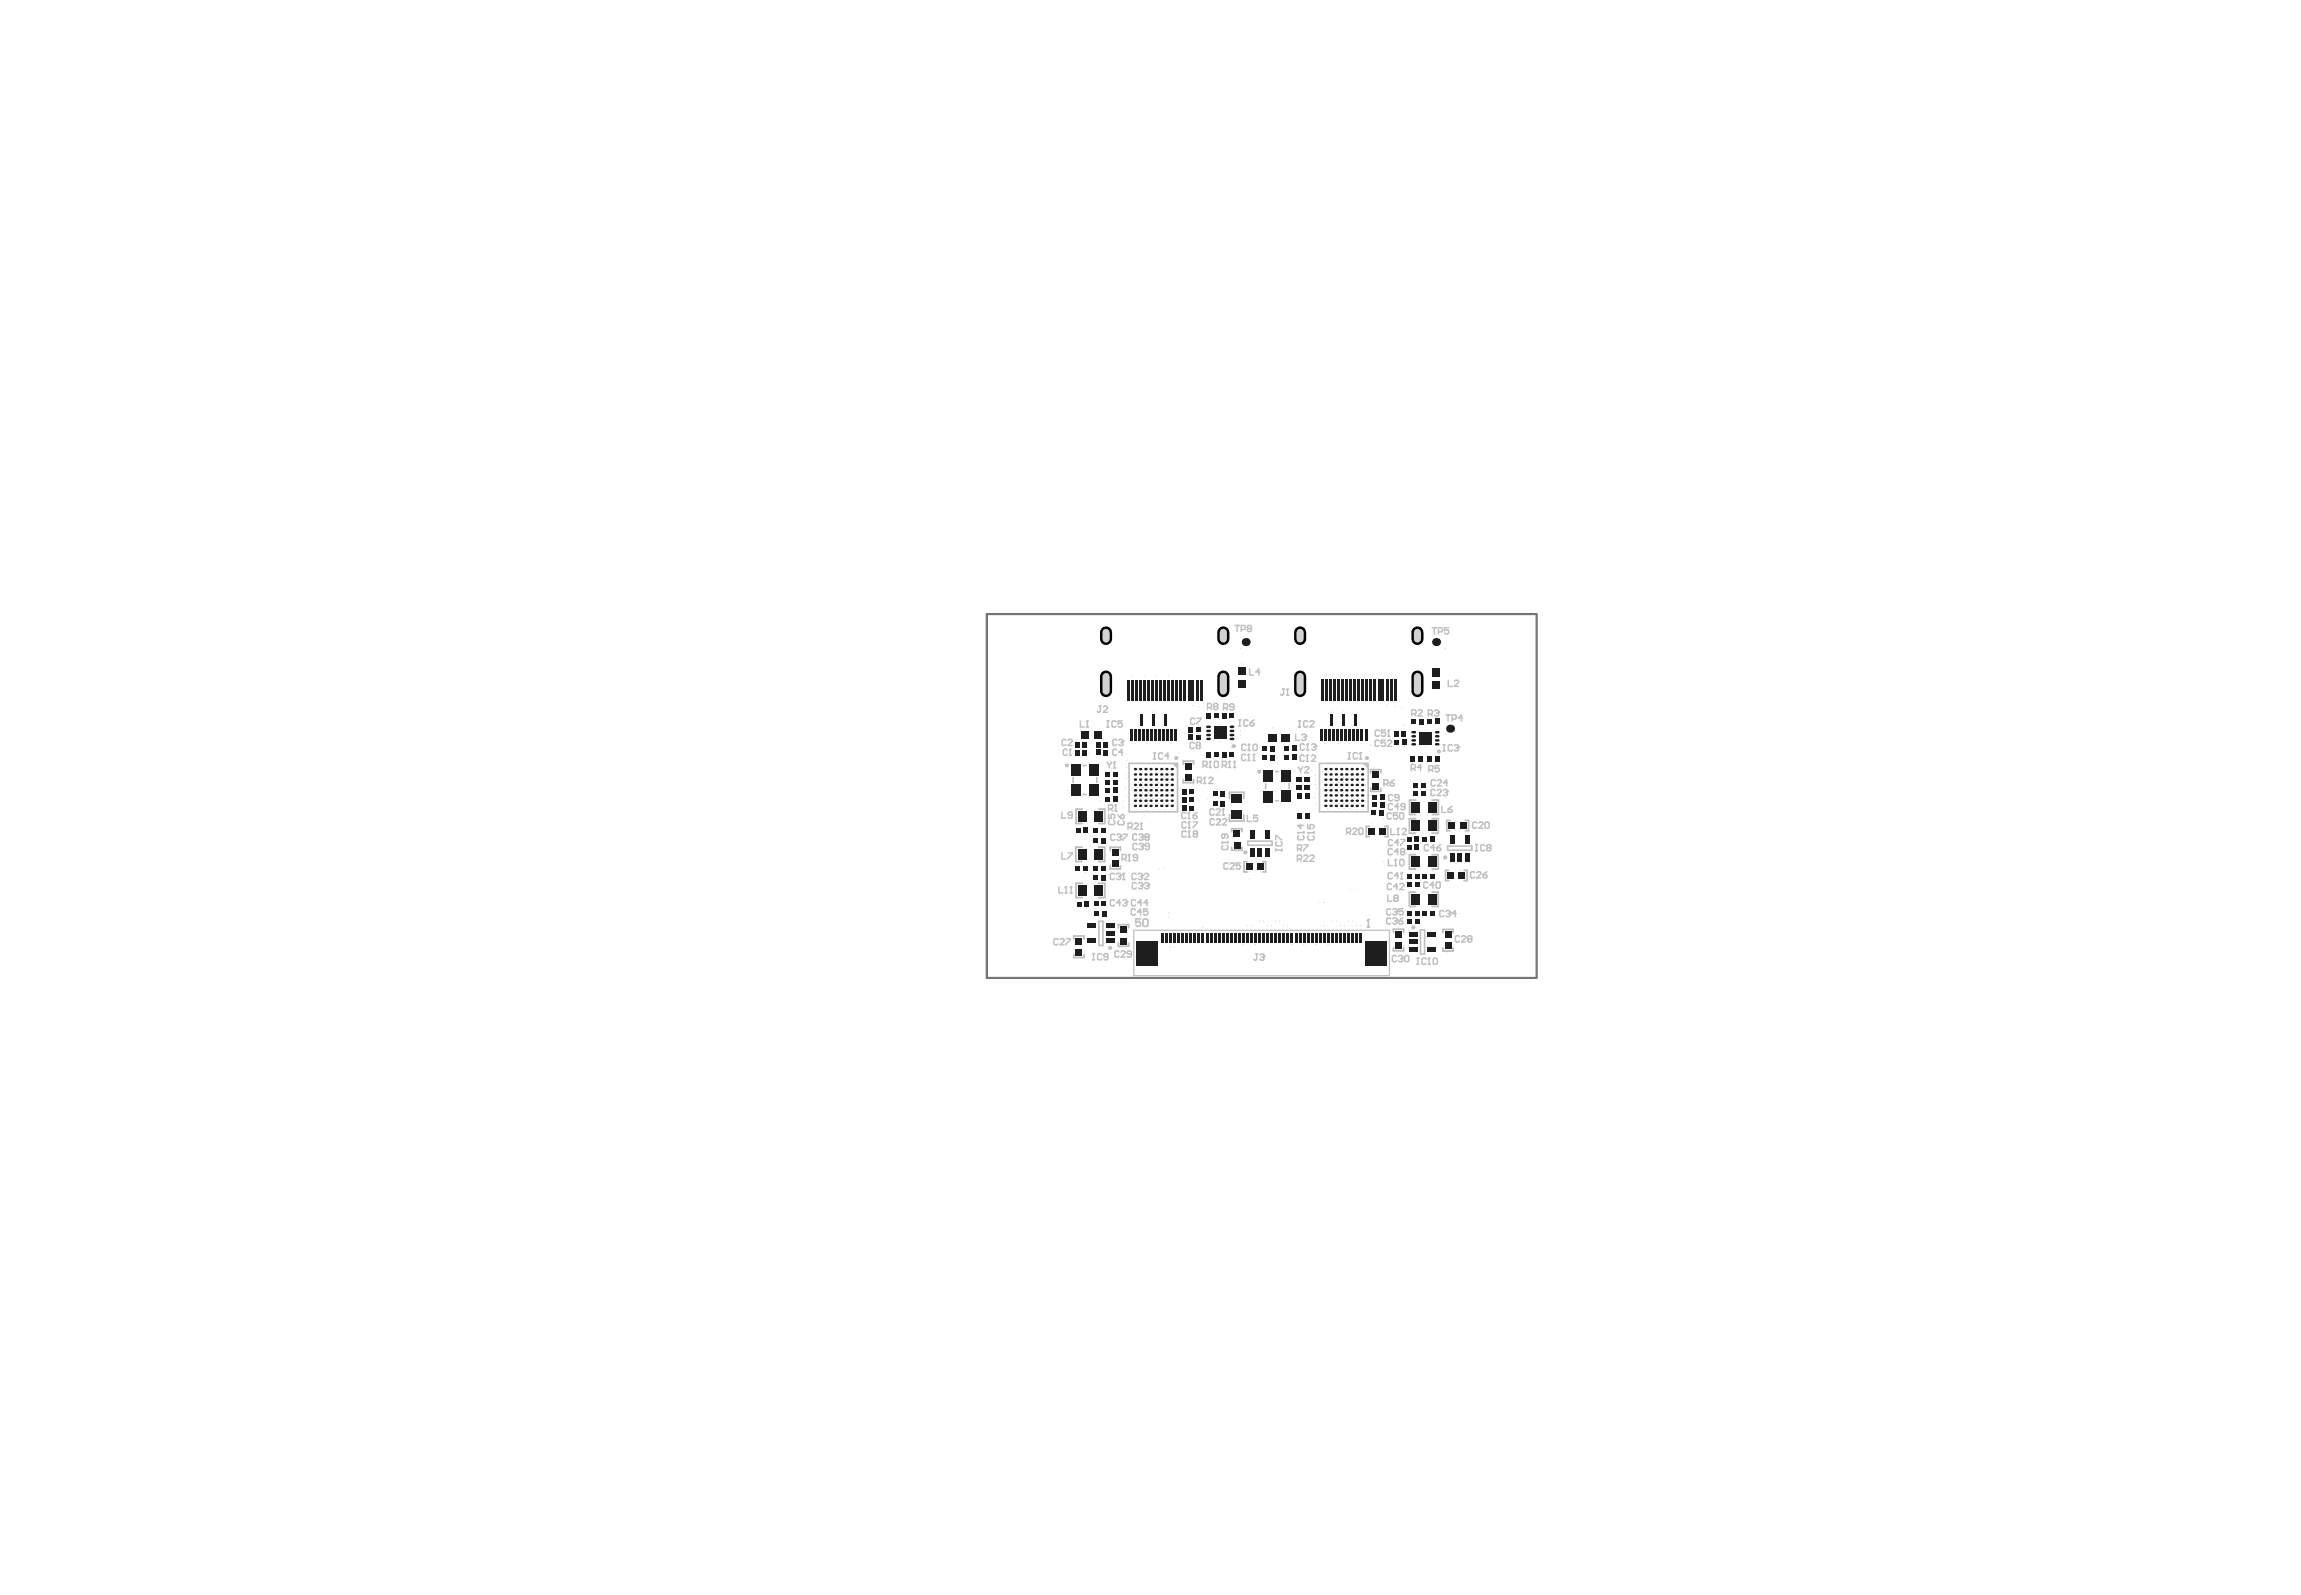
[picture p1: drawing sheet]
<svg xmlns="http://www.w3.org/2000/svg" width="284mm" height="197mm" viewBox="0 0 284 197" stroke-linecap="round" stroke-linejoin="round" font-family="sans-serif">
<path d="M121.8 75.8h67.8v44.9h-67.8z" fill="none" stroke="#000" stroke-width=".12"/>
<g fill="#c0c0c0">
<path d="M168.3 94.2h.6v.5z"/>
<path d="M144.8 94.2h.5v.5z"/>
</g>
<g fill="none" stroke="#c0c0c0" stroke-width=".23">
<path d="M133.6 99.9h-.8v1.7h.8M135.6 99.9h.8v1.7h-.8M146 94.3v-.4h1.3v.4M146 96.2v.4h1.3v-.4M151.7 98.5v-.7h1.8v.7M169.2 95.4v-.4h1.2v.4M169.2 97.3v.4h1.2v-.4M174.7 98.7h-.7v1.8h.7M176.8 98.7h.7v1.8h-.7M132.5 115.9v-.4h1.3v.4M132.5 117.8v.4h1.3v-.4M133.5 104.5h-.7v1.8h.7"/>
<path d="M133.6 109h-.8v1.8h.8M135.6 104.5h.7v1.8h-.7M135.6 109h.8v1.8h-.8M137 105v-.4h1.3v.4M137 106.9v.3h1.3v-.3M138 114.5v-.4h1.3v.4M138 116.4v.4h1.3v-.4M151.7 100.6v.7h1.8v-.7M152 102.6v-.3h1.3v.3M152 104.6v.3h1.3v-.3M153.5 106.3v1.3M153.6 106.3h.3"/>
<path d="M153.6 107.6h.3M155.8 106.3h.4v1.3h-.4M169 102h-.4v1.3h.4M170.9 102h.4v1.3h-.4M172 115.1v-.4h1.2v.4M172 117v.3h1.2v-.3M174.7 110.1h-.8v1.8h.8M174.7 105.5h-.8v1.8h.8M174.7 101.1h-.8v1.7h.8M176.7 110.1h.8v1.8h-.8M176.7 105.5h.8v1.8h-.8M176.7 101.1h.8v1.7h-.8"/>
<path d="M178.1 115.1v-.4h1.2v.4M178.1 117v.4h1.2v-.4M178.8 107.4h-.4v1.3h.4M179 101.3h-.4v1.2h.4M180.7 107.4h.4v1.3h-.4M180.8 101.3h.4v1.2h-.4"/>
</g>
<g fill="none" stroke="#c0c0c0" stroke-width=".2">
<path d="M132.5 96v.6M133.7 98.1h.3M133.7 94.5h.3M135.4 96v.6M139.3 94.2h6v6h-6zM144.8 94.2l.5 .5M156.2 96.7v.6M157.4 98.8h.4M157.4 95.2h.4M159.1 96.7v.6M162.8 94.2h6.1v6h-6.1zM168.3 94.2l.6 .5"/>
<path d="M135.6 113.7h.5v3h-.5zM140.8 113.4h-.6v.5l.3-.2h.1l.2 .2v.3l-.2 .1h-.3l-.1-.1M141.1 113.6l.1-.2h.3l.2 .2v.6l-.2 .1h-.3l-.1-.1zM154 103.8h3v.5h-3zM168.7 114.4h.3M168.9 113.5h.1M168.9 113.5v.9M168.9 113.5l-.2 .1M175.3 114.8h.5v2.9h-.5zM178.7 104.4h3v.5h-3z"/>
<circle cx="131.7" cy="94.5" r=".15"/>
<circle cx="155.4" cy="95.2" r=".15"/>
</g>
<path d="M139.9 114.8h31.6v5.6h-31.6z" fill="none" stroke="#c0c0c0" stroke-width=".15"/>
<g fill="none" stroke="#c0c0c0" stroke-width=".18">
<path d="M152.4 77.2h.5M152.7 77.2v.7M153.2 77.7h.4l.1-.1v-.3l-.1-.1h-.4v.7M154.1 77.6l-.2-.2 .2-.2h.2l.2 .1-.2 .3M154.1 77.6l-.2 .1 .2 .2h.2l.2-.1-.2-.2M154.1 77.6h.2M176.8 77.5h.5M177 77.5v.7M177.5 78h.4l.1-.2v-.2l-.1-.1h-.4v.7M178.8 77.5h-.5v.3l.2-.1 .3 .1v.3l-.1 .1h-.3l-.1-.1M131.6 91.4l-.2-.2h-.2l-.1 .2v.5l.1 .1h.2l.2-.1M131.7 92.6l-.1-.1h-.2l-.2 .1v.5l.2 .1h.2l.1-.1"/>
<path d="M131.8 91.4l.1-.2h.3l.1 .2v.1l-.5 .5h.5M132 93.2h.2M132.1 92.5h.1M132.1 92.5v.7M132.1 92.5l-.1 .1M133.3 89v.7h.5M134.1 89.7h.2M134.2 89h.1M134.2 89v.7M134.2 89l-.1 .1M135.7 87.1h.2M135.8 87.1v.7l-.1 .1-.3-.1"/>
<path d="M136.2 87.3l.1-.2h.3l.1 .2v.1l-.5 .5h.5M136.6 89.7h.3M136.6 89h.3M136.7 94v.2l.2 .2M136.7 89v.7M136.8 99.8h.4l.1-.1v-.2l-.1-.2h-.4v.8M136.9 94.4v.4M137.1 99.8l.2 .3M137.2 94v.2l-.3 .2M137.4 94.8h.3M137.5 94h.1M137.5 94v.8"/>
<path d="M137.5 94l-.1 .2M137.7 99.3h.1M137.7 99.3l-.1 .2M137.7 99.3v.8M137.7 89.1l-.1-.1h-.2l-.2 .1v.5l.2 .1h.2l.1-.1M137.8 92.6l-.1-.1h-.2l-.2 .1v.5l.2 .1h.2l.1-.1M137.8 91.4l-.1-.2h-.2l-.2 .2v.5l.2 .1h.2l.1-.1M138.1 91.4l.1-.2h.3l.1 .3M138.3 91.6h.2M138.5 91.6l.1 .2-.1 .2h-.3l-.1-.1M138.5 89h-.5v.3l.4-.1 .1 .1v.3l-.1 .1h-.3l-.1-.1M138.6 91.5h.1"/>
<path d="M138.6 92.8h-.5l.4-.3v.7M138.6 91.5l-.1 .1M142.4 92.9h.2M142.4 93.7h.2M142.5 92.9v.8M143.5 93l-.1-.1h-.3l-.1 .1v.6l.1 .1h.3l.1-.1M144.3 93.3h-.5l.3-.4v.8M147.4 91.8l-.1-.2h-.3l-.1 .2v.5l.1 .1h.3l.1-.1M147.5 88.8l-.2-.2h-.2l-.1 .2v.5l.1 .1h.2l.2-.1M147.7 88.6h.5v.2l-.5 .5v.1M147.8 92l-.2-.1 .2-.3h.2l.1 .2-.1 .2M147.8 92h.2"/>
<path d="M147.8 92l-.2 .1 .2 .3h.2l.1-.1-.1-.3M147.8 96.4h.4l.1-.1v-.2l-.1-.2h-.4v.8M148 96.4l.3 .3M148.5 94.5h.4l.1-.2v-.2l-.1-.1h-.4v.7M148.5 96.7h.3M148.7 95.9h.1M148.7 95.9l-.2 .2M148.7 95.9v.8M148.7 94.5l.3 .2M149 87.3h.4l.1-.1v-.3l-.1-.1h-.4v.8M149.2 96.1l.1-.2h.3l.1 .2v.1l-.5 .5h.5M149.2 94.7h.3"/>
<path d="M149.3 87.3l.2 .3M149.4 94h.1M149.4 94v.7M149.4 94l-.2 .1M149.8 100l-.1-.2h-.2l-.2 .2v.5l.2 .1h.2l.1-.1M149.9 94.1l.1-.1h.2l.2 .1v.5l-.2 .1h-.2l-.1-.1zM149.9 87.2l-.1-.1 .1-.3h.3l.1 .1-.1 .3M149.9 87.2l-.1 .1 .1 .3h.3l.1-.2-.1-.2M149.9 87.2h.3M150.1 100l.1-.2h.3l.1 .2v.1l-.5 .5h.5M150.9 94.5h.3l.2-.2v-.2l-.2-.1h-.3v.7M151 99.8h.1"/>
<path d="M151 99.8v.8M151 99.8l-.1 .2M151 87.4h.4l.1-.2v-.2l-.1-.1h-.4v.7M151.1 94.5l.3 .2M151.3 87.4l.2 .2M151.6 94.7h.3M151.7 94h.1M151.7 94l-.1 .1M151.7 94v.7M152.2 94.7h.3M152.3 87.2h-.4l-.1-.1 .1-.2h.2l.2 .1v.5l-.2 .1h-.2l-.1-.1M152.4 94h.1"/>
<path d="M152.4 94l-.2 .1M152.4 94v.7M152.9 88.8h.2M152.9 89.6h.2M153 88.8v.8M153.7 93.2l-.1-.1h-.2l-.2 .1v.5l.2 .2h.2l.1-.2M153.8 92l-.2-.1h-.2l-.1 .1v.5l.1 .1h.2l.2-.1M154 93.9h.3M154 89l-.1-.2h-.3l-.1 .2v.5l.1 .1h.3l.1-.1M154 92.6h.3M154.1 93.1h.1M154.1 93.1v.8"/>
<path d="M154.1 93.1l-.1 .1M154.1 91.9h.1M154.1 91.9v.7M154.1 91.9l-.1 .1M154.2 82.6v.7h.5M154.3 89.2h.4l.1 .3-.1 .1h-.3l-.1-.1zM154.6 93.9h.3M154.7 92l.1-.1h.2l.2 .1v.5l-.2 .1h-.2l-.1-.1zM154.8 93.1h.1M154.8 93.1v.8M154.8 93.1l-.2 .1M154.8 88.8l-.5 .4"/>
<path d="M155.5 82.9h-.5l.4-.3v.7M158.3 85h.2M158.4 85v.7l-.1 .1-.3-.1M158.8 85.8h.2M158.9 85h.1M158.9 85v.8M158.9 85l-.1 .2M159.9 90.6v.8h.5M160.3 89.7h.2M160.3 94.6v.1l.2 .3M160.3 89h.2M160.4 89v.7"/>
<path d="M160.5 95v.4M160.7 90.7l.1-.1h.2l.2 .3M160.8 94.6v.1l-.3 .3M160.9 91h.1M161 93.3l-.2-.1h-.2l-.1 .1v.5l.1 .2h.2l.2-.2M161 91.9l-.1-.1h-.3l-.1 .1v.5l.1 .2h.3l.1-.2M161 94.7l.1-.1h.3l.1 .1v.2l-.5 .5h.5M161 91l.2 .1-.2 .3h-.2l-.1-.2M161.2 90.9h.1M161.2 90.9l-.2 .1M161.2 94h.3M161.2 92.6h.3"/>
<path d="M161.3 93.2h.1M161.3 93.2v.8M161.3 93.2l-.1 .1M161.4 91.8h.1M161.4 91.8v.8M161.4 91.8l-.2 .1M161.4 89.1l-.1-.1h-.3l-.1 .1v.5l.1 .1h.3l.1-.1M161.7 89.1l.1-.1h.2l.2 .1v.1l-.5 .5h.5M161.9 93.3l.1-.1h.2l.2 .1v.2l-.5 .5h.5M161.9 91.9l.1-.1h.3l.1 .3M162.1 92.2h.2M162.3 92.2l.1 .1-.1 .3h-.3l-.1-.2"/>
<path d="M162.4 92.1h.1M162.4 92.1l-.1 .1M166.4 92.9h.2M166.4 93.7h.2M166.5 92.9v.8M167.5 93l-.1-.1h-.2l-.2 .1v.5l.2 .2h.2l.1-.2M167.8 93.7h.2M167.9 92.9h.1M167.9 92.9v.8M167.9 92.9l-.1 .1M170.2 91.5l-.1-.1h-.3l-.1 .1v.5l.1 .1h.3l.1-.1M170.2 90.2l-.1-.1h-.2l-.2 .1v.5l.2 .2h.2l.1-.2"/>
<path d="M170.8 96.7h.4l.1-.1v-.2l-.1-.2h-.4v.8M171 91.4h-.5v.3l.2-.1 .3 .1v.3l-.1 .1h-.3l-.1-.1M171 90.1h-.5v.4l.3-.1 .2 .1v.2l-.1 .2h-.3l-.1-.2M171.1 96.7l.2 .3M171.2 91.5l.2-.1h.2l.1 .1v.1l-.5 .5h.5M171.3 90.9h.2M171.4 90.1h.1M171.4 90.1v.8M171.4 90.1l-.1 .1M171.6 96.6h.3l.2 .3-.2 .1h-.2l-.1-.1zM171.9 99.3l-.2-.1h-.2l-.1 .1v.5l.1 .1h.2l.2-.1M171.9 98.2l-.1-.1h-.3l-.1 .1v.5l.1 .1h.3l.1-.1"/>
<path d="M172.1 96.2l-.5 .4M172.6 99.6h-.5l.4-.4v.7M172.7 98.4h-.4l-.2-.1 .2-.2h.2l.2 .1v.5l-.2 .1h-.2l-.2-.1M173.4 99.6h-.4l-.1-.2 .1-.2h.3l.1 .1v.5l-.1 .1h-.3l-.1-.1M174.2 94.8h.4l.1-.1v-.2l-.1-.2h-.4v.8M174.3 88.1h.3l.2-.1v-.3l-.2-.1h-.3v.8M174.4 94.8l.3 .3M174.5 88.1l.3 .3M175 87.7l.1-.1h.3l.1 .1v.2l-.5 .5h.5M175.4 94.7h-.5l.4-.4v.8M176.3 88.1h.4l.1-.1v-.2l-.1-.2h-.4v.8M176.4 95h.3l.2-.1v-.3l-.2-.1h-.3v.8"/>
<path d="M176.5 88.1l.3 .3M176.6 95l.3 .3M177 87.8l.2-.2h.2l.1 .3M177.1 97.6l-.1-.2h-.3l-.1 .2v.5l.1 .1h.3l.1-.1M177.1 96.4l-.1-.2h-.2l-.2 .2v.5l.2 .1h.2l.1-.1M177.3 88h.1M177.4 97.6l.1-.2h.3l.1 .2v.1l-.5 .5h.5M177.4 96.4l.1-.2h.3l.1 .2v.1l-.5 .5h.5M177.4 88l.1 .1-.1 .3h-.2l-.2-.1M177.5 87.9h.1M177.5 87.9l-.1 .1M177.6 94.5h-.5v.4l.3-.2 .2 .2v.2l-.1 .2h-.3l-.1-.2"/>
<path d="M178 99.5v.8h.5M178.1 91.9h.3M178.1 92.7h.3M178.1 97.6l.2-.2h.2l.1 .3M178.2 91.9v.8M178.4 97.8h.1M178.5 88.2h.5M178.5 97.8l.1 .1-.1 .3h-.2l-.2-.1M178.6 97.7h.1M178.6 97.7l-.1 .1M178.7 96.6h-.5l.3-.4v.8M178.7 99.9h.4l.1 .2-.1 .2h-.3l-.1-.2z"/>
<path d="M178.7 88.2v.8M178.7 84v.7h.5M179.2 99.5l-.5 .4M179.2 88.7h.4l.1-.1v-.2l-.1-.2h-.4v.8M179.2 92l-.1-.1h-.2l-.2 .1v.5l.2 .2h.2l.1-.2M179.5 84.1l.1-.1h.3l.1 .1v.1l-.5 .5h.5M179.5 92l.1-.1h.3l.1 .3M179.8 92.3h.1M179.9 92.3l.1 .1-.1 .3h-.3l-.1-.2M180 92.2h.1M180 92.2l-.1 .1M180.5 88.6h-.5l.4-.4v.8"/>
<path d="M130.6 116l-.2-.2h-.2l-.1 .2v.5l.1 .1h.2l.2-.1M130.7 109.4v.8h.5M130.8 116l.2-.2h.2l.1 .2v.1l-.5 .5h.5M131.1 100.2v.8h.5M131.1 105.3v.7h.5M131.4 110.2h.3M131.6 109.4h.1M131.6 109.4v.8M131.6 109.4l-.2 .2M131.6 115.8h.5v.2l-.5 .5v.1M131.8 105.3h.5v.1l-.5 .5v.1M132.1 110.2h.2"/>
<path d="M132.2 109.4h.1M132.2 109.4v.8M132.2 109.4l-.1 .2M132.3 100.6h-.4l-.1-.1 .1-.3h.3l.1 .1v.6l-.1 .1h-.3l-.1-.1M134.8 117.7h.3M134.8 118.5h.3M135 117.7v.8M136 117.8l-.2-.1h-.2l-.1 .1v.5l.1 .2h.2l.2-.2M136.7 118.1h-.3l-.2-.1 .2-.3h.2l.1 .1v.5l-.1 .2h-.2l-.2-.2M136.8 100.5v.5h.4l-.1-.3 .1-.2h.2l.2 .1v.3l-.2 .1M136.9 101.3l-.1 .1v.2l.1 .2h.5l.2-.2v-.2l-.2-.1M137.5 111.2l-.1-.2h-.2l-.2 .2v.5l.2 .1h.2l.1-.1"/>
<path d="M137.5 107.9l-.1-.1h-.2l-.2 .1v.5l.2 .2h.2l.1-.2M137.6 100.1h.2M137.6 103.1l-.1-.1h-.3l-.1 .1v.5l.1 .1h.3l.1-.1M137.8 107.9l.1-.1h.3l.1 .2M137.9 103.1l.1-.1h.2l.2 .2M138 100.5l.4 .5M138.1 108.2h.1M138.1 101.3l-.1 .1v.3l.1 .1h.5l.1-.1v-.3l-.1-.1M138.1 103.3h.1M138.1 117.5l-.1-.1h-.3l-.1 .1v.5l.1 .1h.3l.1-.1M138.2 108.2l.1 .1-.1 .3h-.3l-.1-.2M138.2 103.3l.2 .2-.2 .2h-.2l-.1-.1"/>
<path d="M138.3 108h.1M138.3 111.4h-.5l.4-.4v.8M138.3 108l-.1 .2M138.4 103.2h.1M138.4 100.6l.2-.1 .1 .1v.3l-.1 .1h-.2zM138.4 103.2l-.2 .1M138.4 117.5l.1-.1h.2l.2 .1v.1l-.5 .5h.5M138.5 106h.4l.1-.2v-.2l-.1-.1h-.4v.7M138.6 111.2l.1-.2h.2l.2 .3M138.6 108.6h.2M138.6 103h.5v.1l-.5 .5v.1M138.7 107.8h.1"/>
<path d="M138.7 107.8v.8M138.7 107.8l-.1 .1M138.7 106l.3 .2M138.8 111.4h.1M138.9 111.4l.2 .1-.2 .3h-.2l-.1-.1M139.1 111.3h.1M139.1 111.3l-.2 .1M139.2 102.1h.4l.1-.1v-.3l-.1-.1h-.4v.7M139.2 106.2h.3M139.4 105.5h.1M139.4 105.5l-.2 .1M139.4 105.5v.7"/>
<path d="M139.5 102.1l.2 .2M139.6 117.7h-.4l-.1-.1 .1-.2h.3l.1 .1v.5l-.1 .1h-.3l-.1-.1M140 101.7l.1-.1h.3l.1 .1v.1l-.5 .5h.5M140.1 112.3l-.1-.1h-.2l-.2 .1v.5l.2 .1h.2l.1-.1M140.2 111.2l-.2-.2h-.2l-.1 .2v.5l.1 .1h.2l.2-.1M140.2 107.9l-.1-.1h-.2l-.2 .1v.5l.2 .2h.2l.1-.2M140.3 109.1l-.2-.2h-.2l-.1 .2v.5l.1 .1h.2l.2-.1M140.3 103.1l-.1-.2h-.3l-.1 .2v.5l.1 .1h.3l.1-.1M140.3 104.2l-.1-.1h-.2l-.2 .1v.5l.2 .2h.2l.1-.2M140.4 105.8h-.4l-.1-.1 .1-.2h.3l.1 .1v.5l-.1 .1h-.3l-.1-.1M140.5 107.9l.1-.1h.3l.1 .2M140.5 109.1l.1-.2h.3l.1 .3"/>
<path d="M140.6 103.1l.1-.2h.2l.2 .3M140.6 104.2l.1-.1h.3l.1 .2M140.7 108.2h.2M140.7 102.3h.3M140.8 109.3h.1M140.8 103.3h.1M140.8 104.5h.2M140.9 101.6h.1M140.9 101.6l-.2 .1M140.9 108.2l.1 .1-.1 .3h-.3l-.1-.2M140.9 101.6v.7M140.9 109.3l.1 .1-.1 .3h-.3l-.1-.1"/>
<path d="M140.9 112.6h-.5l.4-.4v.7M140.9 111.4h-.5l.4-.4v.8M140.9 103.3l.2 .1-.2 .3h-.2l-.1-.1M141 104.5l.1 .1-.1 .3h-.3l-.1-.2M141 108h.1M141 108l-.1 .2M141 109.2h.1M141 109.2l-.1 .1M141.1 103.2h.1M141.1 103.2l-.2 .1M141.1 104.3h.1M141.1 104.3l-.1 .2"/>
<path d="M141.2 107.9l.2-.1h.2l.2 .1v.1l-.6 .6h.6M141.3 109.1l.1-.2h.3l.1 .3M141.4 103.3l-.1 .1 .1 .3h.3l.1-.1-.1-.3M141.4 103.3h.3M141.4 103.3l-.1-.1 .1-.3h.3l.1 .2-.1 .2M141.5 109.3h.2M141.7 112.2h-.6v.4l.3-.2 .3 .2v.2l-.2 .1h-.2l-.2-.1M141.7 109.3l.1 .1-.1 .3h-.3l-.1-.1M141.7 111.4h-.5l.4-.4v.8M141.8 109.2h.1M141.8 109.2l-.1 .1M141.9 104.5h-.4l-.2-.2 .2-.2h.2l.2 .1v.5l-.2 .2h-.2l-.2-.2"/>
<path d="M146.4 100.4l-.2-.1h-.2l-.1 .1v.5l.1 .1h.2l.2-.1M146.4 102.7l-.1-.2h-.3l-.1 .2v.5l.1 .1h.3l.1-.1M146.4 101.6l-.1-.2h-.3l-.1 .2v.5l.1 .1h.3l.1-.1M146.6 101h.3M146.6 103.3h.3M146.6 102.2h.3M146.7 100.3h.1M146.7 100.3v.7M146.7 100.3l-.1 .1M146.8 102.5h.1M146.8 101.4h.1M146.8 101.4l-.2 .2"/>
<path d="M146.8 101.4v.8M146.8 102.5v.8M146.8 102.5l-.2 .2M147.3 100.6h.3l.2 .3-.2 .1h-.2l-.1-.1zM147.3 101.4h.5v.2l-.5 .5v.1M147.4 102.9l-.1-.1 .1-.3h.3l.1 .2-.1 .2M147.4 102.9l-.1 .2 .1 .2h.3l.1-.1-.1-.3M147.4 102.9h.3M147.8 100.3l-.5 .3M149.9 101.2l-.2-.1h-.2l-.1 .1v.5l.1 .1h.2l.2-.1M150.1 101.2l.1-.1h.3l.1 .1v.1l-.5 .5h.5M150.8 104h.1"/>
<path d="M150.8 104h.7M150.8 104l.1 .1M150.9 100.6h.2M150.9 101.2l.1-.1h.3l.1 .1v.1l-.5 .5h.5M150.9 104.3l-.1 .2v.2l.1 .2h.5l.1-.2v-.2l-.1-.2M151.2 103v.3l-.2 .2-.2-.2v-.2l.1-.1h.5l.1 .1v.2l-.1 .2M151.5 103.8v.3M151.6 106.6l-.2-.1h-.2l-.1 .1v.5l.1 .2h.2l.2-.2M151.8 106.6l.1-.1h.3l.1 .1v.2l-.5 .5h.5M153.1 106.5h-.5v.4l.2-.1 .3 .1v.2l-.1 .2h-.3l-.1-.2M153.9 100.6v.8h.6M155 117.7h.2"/>
<path d="M155.1 117.7v.7l-.1 .1-.3-.1M155.2 100.6h-.5v.4l.3-.1 .2 .1v.3l-.1 .1h-.3l-.1-.1M155.5 117.9l.1-.2h.3l.1 .3M155.7 118.1h.2M155.9 118.1l.1 .2-.1 .2h-.3l-.1-.1M156 118h.1M156 118l-.1 .1M157.4 103.6v-.5h.2l.5 .5h.1M157.4 104.8v.2M157.4 104.9h.8M157.6 103.9l-.2 .1v.3l.2 .1h.5l.1-.1v-.3l-.1-.1M158.2 104.8v.2"/>
<path d="M160.1 104.8h.4l.1-.1v-.3l-.1-.1h-.4v.7M160.1 106h.4l.1-.1v-.2l-.1-.2h-.4v.8M160.2 102.8h.1M160.2 102.8h.7M160.2 102.8l.1 .1M160.3 103.1l-.1 .2v.2l.1 .1h.5l.1-.1v-.2l-.1-.2M160.4 104.8l.2 .2M160.4 106l.2 .3M160.5 101.7v.5l-.3-.3h.7M160.9 104.3h.5v.1l-.5 .5v.1M160.9 105.7l.1-.2h.3l.1 .2v.1l-.5 .5h.5M160.9 102.6v.3"/>
<path d="M161.4 102.8h.1M161.4 101.8v.5h.4l-.1-.3 .1-.2h.2l.2 .1v.2l-.2 .2M161.4 102.8h.8M161.4 102.8l.1 .1M161.5 103.2l-.1 .1v.2l.1 .2h.5l.2-.2v-.2l-.2-.1M161.7 105.7l.1-.2h.2l.2 .2v.1l-.5 .5h.5M162.2 102.6v.3M166.2 102.7h.4l.1-.1v-.3l-.1-.1h-.4v.8M166.4 102.7l.3 .3M167 102.3l.1-.1h.2l.2 .1v.2l-.5 .5h.5M167.7 102.3l.1-.1h.3l.1 .1v.6l-.1 .1h-.3l-.1-.1zM171.3 110.5v.7h.5"/>
<path d="M171.4 106.1v.7h.5M171.6 112.3l-.1-.2h-.2l-.2 .2v.5l.2 .1h.2l.1-.1M171.6 113.4l-.1-.1h-.2l-.2 .1v.5l.2 .1h.2l.1-.1M171.7 102.2v.8h.5M171.7 100.4l-.1-.1h-.3l-.1 .1v.6l.1 .1h.3l.1-.1M171.7 109.2l-.1-.2h-.2l-.2 .2v.5l.2 .1h.2l.1-.1M171.8 107.8l-.1-.1h-.2l-.2 .1v.5l.2 .2h.2l.1-.2M171.8 104.9l-.1-.2h-.2l-.2 .2v.5l.2 .1h.2l.1-.1M171.9 103.7l-.2-.1h-.2l-.1 .1v.5l.1 .2h.2l.2-.2M171.9 113.4l.1-.1h.3l.1 .2M171.9 112.3l.1-.2h.3l.1 .3M172.1 106.8h.3"/>
<path d="M172.1 113.7h.2M172.1 112.5h.2M172.2 110.9l-.2 .1 .2 .2h.2l.2-.1-.2-.2M172.2 110.9l-.2-.2 .2-.2h.2l.2 .1-.2 .3M172.2 110.9h.2M172.2 106.1h.1M172.2 106.1l-.1 .1M172.2 106.1v.7M172.3 113.7l.1 .1-.1 .2h-.3l-.1-.1M172.3 112.5l.1 .2-.1 .2h-.3l-.1-.1M172.4 118.1l-.2-.2h-.2l-.2 .2v.5l.2 .1h.2l.2-.1M172.4 113.5h.1"/>
<path d="M172.4 112.4h.1M172.4 113.5l-.1 .2M172.4 112.4l-.1 .1M172.4 103h.3M172.5 100.3h-.5v.4l.2-.1 .3 .1v.3l-.1 .1h-.3l-.1-.1M172.5 109.4h-.5l.4-.4v.8M172.6 102.2h.1M172.6 102.2l-.2 .2M172.6 102.2v.8M172.6 108.1h-.5l.4-.4v.8M172.6 105.1h-.5l.4-.4v.8M172.6 118.1l.1-.2h.3l.1 .3"/>
<path d="M172.6 104h-.5l.4-.4v.8M172.7 113.7h.3l.2 .2-.2 .1h-.2l-.1-.1zM172.7 100.4l.2-.1h.2l.1 .1v.6l-.1 .1h-.2l-.2-.1zM172.8 109.2l.1-.2h.2l.2 .2v.1l-.5 .5h.5M172.8 106.2l.1-.1h.2l.2 .1v.5l-.2 .1h-.2l-.1-.1zM172.9 118.3h.1M172.9 108.5h.2M172.9 103.6h.5v.1l-.5 .5v.2M173 107.7h.1M173 105.1l-.1-.1 .1-.3h.2l.2 .2-.2 .2M173 105.1l-.1 .1 .1 .3h.2l.2-.1-.2-.3M173 105.1h.2"/>
<path d="M173 118.3l.1 .1-.1 .3h-.3l-.1-.1M173 107.7v.8M173 107.7l-.1 .1M173.1 102.4l.1-.2h.2l.2 .2v.1l-.5 .5h.5M173.1 118.2h.1M173.1 118.2l-.1 .1M173.2 112.1h-.5v.4l.2-.1 .3 .1v.3l-.2 .1h-.2l-.1-.1M173.2 113.3l-.5 .4M173.4 118.1l.1-.2h.2l.2 .2v.5l-.2 .1h-.2l-.1-.1zM174.9 118.3h.2M174.9 119h.2M175 118.3v.7"/>
<path d="M176 118.4l-.1-.1h-.3l-.1 .1v.5l.1 .1h.3l.1-.1M176.2 109l-.1-.1h-.3l-.1 .1v.5l.1 .1h.3l.1-.1M176.3 119h.2M176.3 104.4l-.1-.2h-.3l-.1 .2v.5l.1 .1h.3l.1-.1M176.4 118.3h.1M176.4 118.3v.7M176.4 118.3l-.1 .1M176.9 118.4l.1-.1h.3l.1 .1v.5l-.1 .1h-.3l-.1-.1zM177 109.2h-.5l.4-.3v.7M177.1 104.6h-.5l.3-.4v.8M177.2 109l.2-.1h.2l.2 .1v.5l-.2 .1h-.2l-.2-.1zM177.3 104.6h.4l.1 .3-.1 .1h-.3l-.1-.1z"/>
<path d="M177.8 104.2l-.5 .4M178.2 112.5l-.1-.1h-.3l-.1 .1v.5l.1 .1h.3l.1-.1M178.5 112.5l.1-.1h.2l.2 .2M178.7 112.8h.1M178.8 112.8l.2 .1-.2 .2h-.2l-.1-.1M179 112.6h.1M179 112.6l-.2 .2M179.7 112.8h-.5l.4-.4v.7M180.1 115.6l-.1-.1h-.2l-.2 .1v.5l.2 .2h.2l.1-.2M180.4 115.6l.1-.1h.3l.1 .1v.1l-.5 .6h.5M181.3 115.9h.2M181.3 115.9l-.2-.2 .2-.2h.2l.2 .1-.2 .3"/>
<path d="M181.3 115.9l-.2 .1 .2 .3h.2l.2-.2-.2-.2M182 107.7l-.1-.1h-.3l-.1 .1v.5l.1 .1h.3l.1-.1M182.1 104.2h.3M182.1 105h.3M182.2 104.2v.8M182.3 101.6l-.2-.1h-.2l-.1 .1v.5l.1 .1h.2l.2-.1M182.3 107.7l.1-.1h.2l.2 .1v.1l-.5 .5h.5M182.5 101.6l.1-.1h.3l.1 .1v.1l-.5 .5h.5M183 108h.4l.1 .2-.1 .1h-.3l-.1-.1zM183.3 104.4l-.2-.2h-.2l-.2 .2v.5l.2 .1h.2l.2-.1M183.3 101.6l.1-.1h.3l.1 .1v.5l-.1 .1h-.3l-.1-.1zM183.5 107.6l-.5 .4"/>
<path d="M183.6 104.6l-.1-.1 .1-.3h.3l.1 .2-.1 .2M183.6 104.6l-.1 .2 .1 .2h.3l.1-.1-.1-.3M183.6 104.6h.3"/>
</g>
<g fill="none" stroke="#c0c0c0" stroke-width=".25">
<circle cx="145.2" cy="93.6" r=".13"/>
<circle cx="152.2" cy="92.1" r=".13"/>
<circle cx="168.7" cy="93.6" r=".13"/>
<circle cx="177.6" cy="92.7" r=".13"/>
<circle cx="137" cy="117" r=".13"/>
<circle cx="153.7" cy="105.2" r=".13"/>
<circle cx="174.4" cy="114.5" r=".13"/>
<circle cx="178.4" cy="105.8" r=".13"/>
</g>
<path d="M121.8 75.8h67.8v44.9h-67.8z" fill="none" stroke="#000" stroke-width=".12"/>
<path d="M121.8 75.8h67.8v44.9h-67.8z" fill="none" stroke="#787878" stroke-width=".25"/>
<g fill="#d2d2d2">
<path d="M143 107.2h.1v.1h-.1z"/>
<path d="M139 96.1h.1h-.1z"/>
<path d="M140.3 99.8h.1v.1h-.1z"/>
<path d="M139 94.7h.1v.1h-.1z"/>
<path d="M139 95.5h.1v.1h-.1z"/>
<path d="M139 93.8h.1v.1h-.1z"/>
<path d="M138.6 98.8h.1v.1h-.1z"/>
<path d="M138.9 98.2h.1h-.1z"/>
<path d="M172.1 87.1h.1v.1h-.1z"/>
<path d="M173 87.4h.1v.1h-.1z"/>
<path d="M171.1 87h.1v.1h-.1z"/>
<path d="M168.1 83.3h.1v.1h-.1z"/>
<path d="M165.1 83.3h.1v.1h-.1z"/>
<path d="M163.6 83.3h.1v.1h-.1z"/>
<path d="M166.6 83.3h.2v.1h-.2z"/>
<path d="M142.7 83.3h.1v.1h-.1z"/>
<path d="M139.7 83.3h.1v.1h-.1z"/>
<path d="M141.2 83.3h.1v.1h-.1z"/>
<path d="M144.2 83.3h.1v.1h-.1z"/>
<path d="M147.2 87h.1v.1h-.1z"/>
<path d="M175.2 113.1h.1v.1h-.1z"/>
<path d="M175.2 108.6h.1v.1h-.1z"/>
<path d="M180.1 107.4h.1h-.1z"/>
<path d="M175.3 104h.1v.1h-.1z"/>
<path d="M174.6 110h.1v.1h-.1z"/>
<path d="M181.4 101.9h.1v.1h-.1z"/>
<path d="M178.6 117.5h.1v.1h-.1z"/>
<path d="M176.4 97.4h.1v.1h-.1z"/>
<path d="M171.5 91h.1v.1h-.1z"/>
<path d="M146.1 90.5h.1v.1h-.1z"/>
<path d="M153 90.2h.1v.1h-.1z"/>
<path d="M153 80h.1v.1h-.1z"/>
<path d="M160.3 95h.1v.1h-.1z"/>
<path d="M153 90.7h.1v.1h-.1z"/>
<path d="M148.9 98.5h.1v.1h-.1z"/>
<path d="M147.9 87.2h.1v.1h-.1z"/>
<path d="M148.4 87.3h.2v.1h-.2z"/>
<path d="M159.7 95h.1v.1h-.1z"/>
<path d="M152.6 104.9h.1v.1h-.1z"/>
<path d="M163.2 94.6h.1v.1h-.1z"/>
<path d="M169.1 91.9h.1v.1h-.1z"/>
<path d="M162.3 95.7h.1h-.1z"/>
<path d="M162.4 99.2h.1v.1h-.1z"/>
<path d="M162.8 98.3h.1v.1h-.1z"/>
<path d="M162.2 98.4h.1v.1h-.1z"/>
<path d="M162.3 96.8h.1v.1h-.1z"/>
<path d="M169 98.2h.1v.1h-.1z"/>
<path d="M162.3 96.2h.1v.1h-.1z"/>
<path d="M174.2 95.1h.1v.1h-.1z"/>
<path d="M177.3 94.9h.1v.1h-.1z"/>
<path d="M170.7 106.3h.1v.1h-.1z"/>
<path d="M160.2 100h.1v.1h-.1z"/>
<path d="M178.3 80h.1v.1h-.1z"/>
<path d="M156.4 99.4h.1v.1h-.1z"/>
<path d="M153.2 81.8h.1v.1h-.1z"/>
<path d="M147.8 98.7h.1v.1h-.1z"/>
<path d="M169.3 101.5h.1v.1h-.1z"/>
<path d="M145.4 92.9h.1v.1h-.1z"/>
<path d="M138.6 99.7h.1h-.1z"/>
<path d="M139.6 101.3h.2v.1h-.2z"/>
<path d="M148.3 93.2h.1v.1h-.1z"/>
<path d="M152 92.3h.1h-.1z"/>
<path d="M138.8 97.2h.1v.1h-.1z"/>
<path d="M134.3 92.9h.1v.1h-.1z"/>
<path d="M137 106.6h.1v.1h-.1z"/>
<path d="M137.5 104.4h.2v.1h-.2z"/>
<path d="M175.2 92.8h.1v.1h-.1z"/>
<path d="M171.1 99.3h.1v.1h-.1z"/>
<path d="M177.2 82.1h.1v.1h-.1z"/>
<path d="M150.2 97.3h.1v.1h-.1z"/>
<path d="M163.8 94.6h.1v.1h-.1z"/>
<path d="M163.3 111.3h.2v.1h-.2z"/>
<path d="M166.6 109.6h.1h-.1z"/>
<path d="M162.9 114.2h.1v.1h-.1z"/>
<path d="M163.4 114.2h.1v.1h-.1z"/>
<path d="M158.9 114.2h.1v.1h-.1z"/>
<path d="M158.4 114.2h.1v.1h-.1z"/>
<path d="M144.2 99.1h.1v.1h-.1z"/>
<path d="M157.9 113.6h.1v.1h-.1z"/>
<path d="M157.4 113.6h.1v.1h-.1z"/>
<path d="M143.7 99.9h.1v.1h-.1z"/>
<path d="M143.6 99.1h.1v.1h-.1z"/>
<path d="M156.4 114.2h.1v.1h-.1z"/>
<path d="M142.2 99.9h.1v.1h-.1z"/>
<path d="M156.9 114.2h.1v.1h-.1z"/>
<path d="M142.3 99.1h.1v.1h-.1z"/>
<path d="M155.9 113.6h.1v.1h-.1z"/>
<path d="M141.6 99.1h.1v.1h-.1z"/>
<path d="M155.4 113.6h.1v.1h-.1z"/>
<path d="M141.5 100h.1h-.1z"/>
<path d="M140.7 101.3h.1v.1h-.1z"/>
<path d="M142.9 99.1h.1v.1h-.1z"/>
<path d="M154.4 114.2h.1v.1h-.1z"/>
<path d="M143 99.9h.1v.1h-.1z"/>
<path d="M148.4 114.4h.1v.1h-.1z"/>
<path d="M148.9 114.8h.1v.1h-.1z"/>
<path d="M133.9 103h.1v.1h-.1z"/>
<path d="M134 112.1h.1v.1h-.1z"/>
<path d="M134.7 112.8h.1h-.1z"/>
<path d="M136.9 92.8h.1v.1h-.1z"/>
<path d="M136.9 92h.1h-.1z"/>
<path d="M137.1 94.9h.1v.1h-.1z"/>
<path d="M177.8 108.7h.2v.1h-.2z"/>
<path d="M154.1 108.4h.1v.1h-.1z"/>
<path d="M154.1 107.6h.1h-.1z"/>
<path d="M155.5 107.6h.1v.1h-.1z"/>
<path d="M138.6 116.7h.1v.1h-.1z"/>
<path d="M134.6 103.7h.1v.1h-.1z"/>
<path d="M147.9 89.5h.1v.1h-.1z"/>
<path d="M166.4 113.6h.1v.1h-.1z"/>
<path d="M167.4 114.2h.1v.1h-.1z"/>
<path d="M167.9 114.2h.1v.1h-.1z"/>
<path d="M165.4 114.2h.1v.1h-.1z"/>
<path d="M165.9 99.8h.1h-.1z"/>
<path d="M165.9 114.2h.1v.1h-.1z"/>
<path d="M164.9 113.6h.1v.1h-.1z"/>
<path d="M164.4 113.6h.1v.1h-.1z"/>
<path d="M161.2 95h.1v.1h-.1z"/>
<path d="M145.4 99.5h.1v.1h-.1z"/>
<path d="M141.2 100.7h.1v.1h-.1z"/>
<path d="M139.9 100.3h.1v.1h-.1z"/>
<path d="M170.7 101h.1v.1h-.1z"/>
<path d="M178 92.2h.1v.1h-.1z"/>
<path d="M144.9 94.2h.1h-.1z"/>
<path d="M143.6 95.9h.1v.1h-.1z"/>
<path d="M173.3 92.1h.1v.1h-.1z"/>
<path d="M150 93.8h.1v.1h-.1z"/>
<path d="M147.9 91.6h.1v.1h-.1z"/>
<path d="M152.5 87.2h.1v.1h-.1z"/>
<path d="M168.5 94.4h.1h-.1z"/>
<path d="M161.8 95h.1v.1h-.1z"/>
<path d="M169 93.9h.1v.1h-.1z"/>
<path d="M171.3 102.6h.1v.1h-.1z"/>
<circle cx="143.5" cy="107.2" r=".06"/>
<circle cx="176" cy="90.1" r=".08"/>
<circle cx="176" cy="92.2" r=".08"/>
<circle cx="150.6" cy="91.6" r=".08"/>
<circle cx="150.6" cy="89.4" r=".08"/>
<circle cx="144.3" cy="97.9" r=".08"/>
<circle cx="140.4" cy="95.9" r=".08"/>
<circle cx="141" cy="95.3" r=".08"/>
<circle cx="143" cy="96.6" r=".08"/>
<circle cx="142.3" cy="96.6" r=".08"/>
<circle cx="141" cy="97.2" r=".08"/>
<circle cx="140.4" cy="97.2" r=".08"/>
<circle cx="139.7" cy="97.2" r=".08"/>
<circle cx="140.4" cy="98.5" r=".08"/>
<circle cx="143" cy="98.5" r=".08"/>
<circle cx="144.3" cy="95.9" r=".08"/>
<circle cx="144.3" cy="96.6" r=".08"/>
<circle cx="141.7" cy="96.6" r=".08"/>
<circle cx="143" cy="97.9" r=".08"/>
<circle cx="141.7" cy="97.2" r=".08"/>
<circle cx="143" cy="97.2" r=".08"/>
<circle cx="142.3" cy="97.2" r=".08"/>
<circle cx="141.7" cy="97.9" r=".08"/>
<circle cx="142.3" cy="97.9" r=".08"/>
<circle cx="142.3" cy="98.5" r=".08"/>
<circle cx="141.7" cy="98.5" r=".08"/>
<circle cx="168.1" cy="91.8" r=".08"/>
<circle cx="166.6" cy="91.8" r=".08"/>
<circle cx="165.1" cy="91.8" r=".08"/>
<circle cx="163.6" cy="91.8" r=".08"/>
<circle cx="142.3" cy="87.9" r=".08"/>
<circle cx="140.8" cy="87.9" r=".08"/>
<circle cx="144.6" cy="91.8" r=".08"/>
<circle cx="143.1" cy="91.8" r=".08"/>
<circle cx="141.6" cy="91.8" r=".08"/>
<circle cx="140.1" cy="91.8" r=".08"/>
<circle cx="155.2" cy="92.9" r=".08"/>
<circle cx="160.6" cy="92.9" r=".08"/>
<circle cx="157.6" cy="93.5" r=".08"/>
<circle cx="163.9" cy="99.8" r=".08"/>
<circle cx="163.2" cy="95.3" r=".08"/>
<circle cx="164.5" cy="95.9" r=".08"/>
<circle cx="165.2" cy="95.9" r=".08"/>
<circle cx="165.8" cy="95.9" r=".08"/>
<circle cx="166.5" cy="95.9" r=".08"/>
<circle cx="167.1" cy="95.9" r=".08"/>
<circle cx="163.2" cy="96.6" r=".08"/>
<circle cx="168.5" cy="96.9" r=".08"/>
<circle cx="165.8" cy="97.9" r=".08"/>
<circle cx="165.8" cy="97.2" r=".08"/>
<circle cx="165.8" cy="96.6" r=".08"/>
<circle cx="165.2" cy="96.6" r=".08"/>
<circle cx="165.2" cy="97.2" r=".08"/>
<circle cx="165.2" cy="97.9" r=".08"/>
<circle cx="166.5" cy="96.6" r=".08"/>
<circle cx="166.5" cy="97.2" r=".08"/>
<circle cx="167.1" cy="98.5" r=".08"/>
<circle cx="164.5" cy="97.2" r=".08"/>
<circle cx="167.8" cy="96.6" r=".08"/>
<circle cx="164.5" cy="96.6" r=".08"/>
<circle cx="162.5" cy="97.3" r=".08"/>
<circle cx="165.2" cy="98.5" r=".08"/>
<circle cx="141" cy="98.5" r=".08"/>
<circle cx="141" cy="96.6" r=".08"/>
<circle cx="164.3" cy="87.9" r=".08"/>
<circle cx="165.8" cy="87.9" r=".08"/>
<circle cx="167.8" cy="95.9" r=".08"/>
<circle cx="163.9" cy="95.3" r=".08"/>
<circle cx="162.9" cy="111.4" r=".06"/>
<circle cx="166.6" cy="99.8" r=".08"/>
<circle cx="167.1" cy="109.6" r=".06"/>
<circle cx="166.5" cy="99.2" r=".08"/>
<circle cx="144.6" cy="99.9" r=".08"/>
<circle cx="163.9" cy="116.6" r=".08"/>
<circle cx="162.4" cy="116.6" r=".08"/>
<circle cx="160.9" cy="116.6" r=".08"/>
<circle cx="159.4" cy="116.6" r=".08"/>
<circle cx="154.9" cy="116.6" r=".08"/>
<circle cx="153.4" cy="116.6" r=".08"/>
<circle cx="147.5" cy="114.8" r=".08"/>
<circle cx="144.3" cy="112.7" r=".08"/>
<circle cx="144.3" cy="113.2" r=".08"/>
<circle cx="153.9" cy="114.3" r=".06"/>
<circle cx="148" cy="114.8" r=".08"/>
<circle cx="144.9" cy="116.9" r=".08"/>
<circle cx="144.5" cy="116.9" r=".08"/>
<circle cx="144" cy="114.8" r=".08"/>
<circle cx="143.5" cy="114.8" r=".08"/>
<circle cx="134" cy="107.7" r=".08"/>
<circle cx="135.2" cy="107.7" r=".08"/>
<circle cx="135.2" cy="108.9" r=".08"/>
<circle cx="135.2" cy="103.1" r=".08"/>
<circle cx="135.3" cy="112.1" r=".08"/>
<circle cx="139.1" cy="114.8" r=".08"/>
<circle cx="133.1" cy="118.1" r=".08"/>
<circle cx="132.7" cy="98.5" r=".08"/>
<circle cx="131.8" cy="97.6" r=".08"/>
<circle cx="132.4" cy="92" r=".08"/>
<circle cx="132.4" cy="93" r=".08"/>
<circle cx="172.6" cy="114.4" r=".08"/>
<circle cx="172.6" cy="117.4" r=".08"/>
<circle cx="167.4" cy="99.9" r=".08"/>
<circle cx="167.1" cy="99.2" r=".08"/>
<circle cx="166.9" cy="113.7" r=".06"/>
<circle cx="168.2" cy="99.9" r=".08"/>
<circle cx="167.8" cy="99.2" r=".08"/>
<circle cx="165.8" cy="99.2" r=".08"/>
<circle cx="165.2" cy="99.2" r=".08"/>
<circle cx="165.2" cy="99.8" r=".06"/>
<circle cx="141" cy="97.9" r=".08"/>
<circle cx="135.8" cy="98.8" r=".08"/>
<circle cx="136.5" cy="105.5" r=".08"/>
<circle cx="173.3" cy="89.5" r=".08"/>
<circle cx="157.1" cy="89.8" r=".08"/>
</g>
<path d="M136.5 78.1v.8M151 78.1v.8M160.5 78.1v.8M174.9 78.1v.8M136.5 83.5v1.8M151 83.5v1.8M160.5 83.5v1.8M174.9 83.5v1.8" fill="none" stroke="#000" stroke-width="1.5"/>
<path d="M136.5 78.1v.8M151 78.1v.8M160.5 78.1v.8M174.9 78.1v.8M136.5 83.5v1.8M151 83.5v1.8M160.5 83.5v1.8M174.9 83.5v1.8" fill="none" stroke="#d2d2d2" stroke-width=".89"/>
<g fill="#1e1e1e">
<path d="M133.8 111.3h.6v.6h-.6z" fill-rule="evenodd"/>
<path d="M133.7 106.9h.6v.6h-.6z" fill-rule="evenodd"/>
<path d="M133.7 102.1h.6v.7h-.6z" fill-rule="evenodd"/>
<path d="M133.6 92.6h.6v.7h-.6z" fill-rule="evenodd"/>
<path d="M133.4 90.3h1v.9h-1z" fill-rule="evenodd"/>
<path d="M136 112.5h.6v.6h-.6z" fill-rule="evenodd"/>
<path d="M136 111.3h.5v.6h-.5z" fill-rule="evenodd"/>
<path d="M135.9 106.9h.6v.6h-.6z" fill-rule="evenodd"/>
<path d="M135.9 102.2h.6v.6h-.6z" fill-rule="evenodd"/>
<path d="M136.4 98.3h.6v.7h-.6z" fill-rule="evenodd"/>
<path d="M135.3 92.5h.5v.7h-.5z" fill-rule="evenodd"/>
<path d="M136.2 92.6h.6v.6h-.6z" fill-rule="evenodd"/>
<path d="M138.3 114.4h.7v.7h-.7z" fill-rule="evenodd"/>
<path d="M137.3 106.2h.7v.8h-.7z" fill-rule="evenodd"/>
<path d="M137.3 104.8h.7v.8h-.7z" fill-rule="evenodd"/>
<path d="M137.4 98.3h.6v.7h-.6z" fill-rule="evenodd"/>
<path d="M137.4 96.3h.6v.5h-.6z" fill-rule="evenodd"/>
<path d="M140 90h.3v1.4h-.3z" fill-rule="evenodd"/>
<path d="M140.4 90h.3v1.4h-.3z" fill-rule="evenodd"/>
<path d="M139.4 90h.4v1.4h-.4z" fill-rule="evenodd"/>
<path d="M140.7 88.1h.3v1.5h-.3z" fill-rule="evenodd"/>
<path d="M141.4 90h.4v1.4h-.4z" fill-rule="evenodd"/>
<path d="M141.9 90h.3v1.4h-.3z" fill-rule="evenodd"/>
<path d="M142.4 90h.3v1.4h-.3z" fill-rule="evenodd"/>
<path d="M142.2 88.1h.3v1.5h-.3z" fill-rule="evenodd"/>
<path d="M144.4 90h.3v1.4h-.3z" fill-rule="evenodd"/>
<path d="M143.5 90h.2v1.4h-.2z" fill-rule="evenodd"/>
<path d="M143.9 90h.3v1.4h-.3z" fill-rule="evenodd"/>
<path d="M143.7 88.1h.3v1.5h-.3z" fill-rule="evenodd"/>
<path d="M145.9 98.4h.5v.7h-.5z" fill-rule="evenodd"/>
<path d="M146.3 94.2h.8v.7h-.8z" fill-rule="evenodd"/>
<path d="M147.6 90.7h.6v.6h-.6z" fill-rule="evenodd"/>
<path d="M150.6 98.9h.6v.6h-.6z" fill-rule="evenodd"/>
<path d="M149.7 98.9h.5v.6h-.5z" fill-rule="evenodd"/>
<path d="M149.8 92.9h.6v.6h-.6z" fill-rule="evenodd"/>
<path d="M149.8 88.1h.6v.6h-.6z" fill-rule="evenodd"/>
<path d="M152.2 102.5h.8v.8h-.8z" fill-rule="evenodd"/>
<path d="M151.8 92.9h.5v.6h-.5z" fill-rule="evenodd"/>
</g>
<g fill="#1e1e1e">
<circle cx="140.1" cy="99.5" r=".15"/>
<circle cx="140.1" cy="98.8" r=".15"/>
<circle cx="140.1" cy="98.2" r=".15"/>
<circle cx="140.7" cy="99.5" r=".15"/>
<circle cx="140.7" cy="98.8" r=".15"/>
<circle cx="140.7" cy="98.2" r=".15"/>
<circle cx="140.1" cy="97.5" r=".15"/>
<circle cx="140.1" cy="96.9" r=".15"/>
<circle cx="140.1" cy="96.2" r=".15"/>
<circle cx="140.7" cy="97.5" r=".15"/>
<circle cx="140.7" cy="96.9" r=".15"/>
<circle cx="140.7" cy="96.2" r=".15"/>
<circle cx="140.1" cy="95.6" r=".15"/>
<circle cx="140.1" cy="94.9" r=".15"/>
<circle cx="140.7" cy="95.6" r=".15"/>
<circle cx="140.7" cy="94.9" r=".15"/>
<circle cx="141.4" cy="99.5" r=".15"/>
<circle cx="141.4" cy="98.8" r=".15"/>
<circle cx="141.4" cy="98.2" r=".15"/>
<circle cx="142" cy="98.2" r=".15"/>
<circle cx="142.7" cy="99.5" r=".15"/>
<circle cx="142.7" cy="98.8" r=".15"/>
<circle cx="142.7" cy="98.2" r=".15"/>
<circle cx="142" cy="98.8" r=".15"/>
<circle cx="142" cy="99.5" r=".15"/>
<circle cx="141.4" cy="97.5" r=".15"/>
<circle cx="141.4" cy="96.9" r=".15"/>
<circle cx="141.4" cy="96.2" r=".15"/>
<circle cx="142" cy="97.5" r=".15"/>
<circle cx="142" cy="96.9" r=".15"/>
<circle cx="142" cy="96.2" r=".15"/>
<circle cx="142.7" cy="97.5" r=".15"/>
<circle cx="142.7" cy="96.9" r=".15"/>
<circle cx="142.7" cy="96.2" r=".15"/>
<circle cx="141.4" cy="95.6" r=".15"/>
<circle cx="141.4" cy="94.9" r=".15"/>
<circle cx="142" cy="95.6" r=".15"/>
<circle cx="142" cy="94.9" r=".15"/>
<circle cx="142.7" cy="95.6" r=".15"/>
<circle cx="142.7" cy="94.9" r=".15"/>
<circle cx="144" cy="99.5" r=".15"/>
<circle cx="144" cy="98.8" r=".15"/>
<circle cx="144" cy="98.2" r=".15"/>
<circle cx="144.6" cy="99.5" r=".15"/>
<circle cx="144.6" cy="98.8" r=".15"/>
<circle cx="144.6" cy="98.2" r=".15"/>
<circle cx="144" cy="97.5" r=".15"/>
<circle cx="144" cy="96.9" r=".15"/>
<circle cx="144" cy="96.2" r=".15"/>
<circle cx="144.6" cy="97.5" r=".15"/>
<circle cx="144.6" cy="96.9" r=".15"/>
<circle cx="144.6" cy="96.2" r=".15"/>
<circle cx="144" cy="95.6" r=".15"/>
<circle cx="144" cy="94.9" r=".15"/>
<circle cx="144.6" cy="95.6" r=".15"/>
<circle cx="144.6" cy="94.9" r=".15"/>
</g>
<path d="M151.9 90.2h.3M151.9 90.7h.3M151.9 91.2h.3" fill="none" stroke="#1e1e1e" stroke-width=".3"/>
<g fill="#1e1e1e">
<path d="M151.8 88.1h.5v.6h-.5z" fill-rule="evenodd"/>
<path d="M153.8 106.6h.8v.8h-.8z" fill-rule="evenodd"/>
<path d="M154.3 104.7h.6v1h-.6z" fill-rule="evenodd"/>
<path d="M154.3 102.4h.6v1h-.6z" fill-rule="evenodd"/>
<path d="M156.1 104.7h.6v1h-.6z" fill-rule="evenodd"/>
<path d="M156.1 102.4h.6v1h-.6z" fill-rule="evenodd"/>
<path d="M155.8 92.1h.6v.6h-.6z" fill-rule="evenodd"/>
<path d="M158.5 92.1h.5v.6h-.5z" fill-rule="evenodd"/>
<path d="M158.2 90.6h1v.9h-1z" fill-rule="evenodd"/>
<path d="M160.1 100.4h.6v.6h-.6z" fill-rule="evenodd"/>
<path d="M160 96.9h.7v.6h-.7z" fill-rule="evenodd"/>
<path d="M162.9 90h.4v1.4h-.4z" fill-rule="evenodd"/>
<path d="M164.9 90h.4v1.4h-.4z" fill-rule="evenodd"/>
<path d="M164 90h.2v1.4h-.2z" fill-rule="evenodd"/>
<path d="M164.4 90h.3v1.4h-.3z" fill-rule="evenodd"/>
<path d="M164.2 88.1h.3v1.5h-.3z" fill-rule="evenodd"/>
<path d="M166.4 90h.3v1.4h-.3z" fill-rule="evenodd"/>
<path d="M167 90h.3v1.4h-.3z" fill-rule="evenodd"/>
<path d="M165.9 90h.3v1.4h-.3z" fill-rule="evenodd"/>
<path d="M165.7 88.1h.3v1.5h-.3z" fill-rule="evenodd"/>
<path d="M167.9 90h.3v1.4h-.3z" fill-rule="evenodd"/>
<path d="M168.4 90h.4v1.4h-.4z" fill-rule="evenodd"/>
<path d="M170.3 102.2h.7v.8h-.7z" fill-rule="evenodd"/>
<path d="M170.3 99h.6v.6h-.6z" fill-rule="evenodd"/>
<path d="M170.3 98.1h.6v.6h-.6z" fill-rule="evenodd"/>
<path d="M172.2 116.3h.8v.8h-.8z" fill-rule="evenodd"/>
<path d="M172.2 114.9h.8v.8h-.8z" fill-rule="evenodd"/>
<path d="M172 90.3h.6v.6h-.6z" fill-rule="evenodd"/>
<path d="M173.9 116.9h1v.6h-1z" fill-rule="evenodd"/>
<path d="M173.9 115h1v.6h-1z" fill-rule="evenodd"/>
<path d="M174.6 113.4h.6v.6h-.6z" fill-rule="evenodd"/>
<path d="M174.6 112.4h.6v.6h-.6z" fill-rule="evenodd"/>
<path d="M174.2 110.4h1v1.2h-1z" fill-rule="evenodd"/>
<path d="M174.6 108.9h.6v.6h-.6z" fill-rule="evenodd"/>
<path d="M174.6 104.2h.6v.7h-.6z" fill-rule="evenodd"/>
<path d="M174.6 103.2h.6v.7h-.6z" fill-rule="evenodd"/>
<path d="M174.5 96.7h.5v.6h-.5z" fill-rule="evenodd"/>
</g>
<g fill="#1e1e1e">
<circle cx="164.2" cy="99.5" r=".15"/>
<circle cx="164.2" cy="98.8" r=".15"/>
<circle cx="164.2" cy="98.2" r=".15"/>
<circle cx="164.9" cy="99.5" r=".15"/>
<circle cx="164.9" cy="98.8" r=".15"/>
<circle cx="164.9" cy="98.2" r=".15"/>
<circle cx="164.2" cy="97.5" r=".15"/>
<circle cx="164.2" cy="96.9" r=".15"/>
<circle cx="164.2" cy="96.2" r=".15"/>
<circle cx="164.9" cy="97.5" r=".15"/>
<circle cx="164.9" cy="96.9" r=".15"/>
<circle cx="164.9" cy="96.2" r=".15"/>
<circle cx="164.2" cy="95.6" r=".15"/>
<circle cx="164.2" cy="94.9" r=".15"/>
<circle cx="164.9" cy="95.6" r=".15"/>
<circle cx="164.9" cy="94.9" r=".15"/>
<circle cx="166.2" cy="99.5" r=".15"/>
<circle cx="166.2" cy="98.8" r=".15"/>
<circle cx="166.2" cy="98.2" r=".15"/>
<circle cx="166.8" cy="99.5" r=".15"/>
<circle cx="166.8" cy="98.8" r=".15"/>
<circle cx="166.8" cy="98.2" r=".15"/>
<circle cx="166.2" cy="97.5" r=".15"/>
<circle cx="166.2" cy="96.9" r=".15"/>
<circle cx="166.2" cy="96.2" r=".15"/>
<circle cx="166.8" cy="97.5" r=".15"/>
<circle cx="166.8" cy="96.9" r=".15"/>
<circle cx="166.8" cy="96.2" r=".15"/>
<circle cx="166.2" cy="95.6" r=".15"/>
<circle cx="166.2" cy="94.9" r=".15"/>
<circle cx="166.8" cy="95.6" r=".15"/>
<circle cx="166.8" cy="94.9" r=".15"/>
<circle cx="168.1" cy="99.5" r=".15"/>
<circle cx="168.1" cy="98.8" r=".15"/>
<circle cx="168.1" cy="98.2" r=".15"/>
<circle cx="168.1" cy="97.5" r=".15"/>
<circle cx="168.1" cy="96.9" r=".15"/>
<circle cx="168.1" cy="96.2" r=".15"/>
<circle cx="168.1" cy="95.6" r=".15"/>
<circle cx="168.1" cy="94.9" r=".15"/>
</g>
<path d="M174.3 91.4h.3M174.3 90.9h.3M174.3 90.4h.3" fill="none" stroke="#1e1e1e" stroke-width=".3"/>
<g fill="#1e1e1e">
<path d="M174.2 88.7h.6v.6h-.6z" fill-rule="evenodd"/>
<path d="M176.2 116.9h1v.6h-1z" fill-rule="evenodd"/>
<path d="M176.2 115h1v.6h-1z" fill-rule="evenodd"/>
<path d="M176.5 112.4h.5v.6h-.5z" fill-rule="evenodd"/>
<path d="M176.2 110.4h1v1.2h-1z" fill-rule="evenodd"/>
<path d="M176.5 103.3h.6v.6h-.6z" fill-rule="evenodd"/>
<path d="M176.2 88.7h.5v.6h-.5z" fill-rule="evenodd"/>
<path d="M178.3 116.4h.8v.7h-.8z" fill-rule="evenodd"/>
<path d="M178.3 115h.8v.7h-.8z" fill-rule="evenodd"/>
<path d="M133.6 91.7h.6v.6h-.6z" fill-rule="evenodd"/>
<path d="M135.9 108h.6v.7h-.6z" fill-rule="evenodd"/>
<path d="M136.4 97.2h.6v.6h-.6z" fill-rule="evenodd"/>
<path d="M135.9 103.4h.6v.7h-.6z" fill-rule="evenodd"/>
<path d="M135.3 91.7h.5v.6h-.5z" fill-rule="evenodd"/>
<path d="M136.2 91.7h.6v.6h-.6z" fill-rule="evenodd"/>
<path d="M138.3 115.8h.7v.7h-.7z" fill-rule="evenodd"/>
<path d="M137.4 97.2h.6v.7h-.6z" fill-rule="evenodd"/>
<path d="M137.4 95.3h.6v.6h-.6z" fill-rule="evenodd"/>
</g>
<path d="M139.8 83.9v2.6M140.3 83.9v2.6M141.8 83.9v2.6M142.7 83.9v2.6" fill="none" stroke="#1e1e1e" stroke-width=".3"/>
<path d="M140.7 83.9v2.6M142.3 83.9v2.6" fill="none" stroke="#1e1e1e" stroke-width=".28"/>
<g fill="#1e1e1e">
<path d="M143.3 115.1h.3v1.2h-.3z" fill-rule="evenodd"/>
<path d="M143.8 115.1h.3v1.2h-.3z" fill-rule="evenodd"/>
<path d="M144.3 115.1h.3v1.2h-.3z" fill-rule="evenodd"/>
</g>
<path d="M144.2 83.9v2.6M144.7 83.9v2.6" fill="none" stroke="#1e1e1e" stroke-width=".3"/>
<path d="M143.8 83.9v2.6" fill="none" stroke="#1e1e1e" stroke-width=".28"/>
<g fill="#1e1e1e">
<path d="M145.3 115.1h.3v1.2h-.3z" fill-rule="evenodd"/>
<path d="M145.8 115.1h.3v1.2h-.3z" fill-rule="evenodd"/>
<path d="M146.3 115.1h.3v1.2h-.3z" fill-rule="evenodd"/>
<path d="M146.8 115.1h.3v1.2h-.3z" fill-rule="evenodd"/>
<path d="M145.9 97.4h.5v.6h-.5z" fill-rule="evenodd"/>
<path d="M145.9 99.4h.5v.7h-.5z" fill-rule="evenodd"/>
<path d="M146.3 95.6h.8v.7h-.8z" fill-rule="evenodd"/>
</g>
<path d="M145.7 83.9v2.6M146.2 83.9v2.6M146.7 83.9v2.6" fill="none" stroke="#1e1e1e" stroke-width=".3"/>
<g fill="#1e1e1e">
<path d="M147.8 115.1h.3v1.2h-.3z" fill-rule="evenodd"/>
<path d="M148.3 115.1h.3v1.2h-.3z" fill-rule="evenodd"/>
<path d="M148.8 115.1h.3v1.2h-.3z" fill-rule="evenodd"/>
<path d="M147.6 89.8h.6v.6h-.6z" fill-rule="evenodd"/>
</g>
<path d="M147.7 83.9v2.6M148.2 83.9v2.6" fill="none" stroke="#1e1e1e" stroke-width=".3"/>
<g fill="#1e1e1e">
<path d="M149.8 115.1h.3v1.2h-.3z" fill-rule="evenodd"/>
<path d="M150.3 115.1h.3v1.2h-.3z" fill-rule="evenodd"/>
<path d="M150.8 115.1h.3v1.2h-.3z" fill-rule="evenodd"/>
<path d="M150.6 97.7h.6v.6h-.6z" fill-rule="evenodd"/>
<path d="M149.7 97.7h.5v.6h-.5z" fill-rule="evenodd"/>
<path d="M151.8 115.1h.3v1.2h-.3z" fill-rule="evenodd"/>
<path d="M152.3 115.1h.3v1.2h-.3z" fill-rule="evenodd"/>
<path d="M152.8 115.1h.3v1.2h-.3z" fill-rule="evenodd"/>
<path d="M152.3 103.9h.8v.8h-.8z" fill-rule="evenodd"/>
</g>
<path d="M151.9 89.7h.3" fill="none" stroke="#1e1e1e" stroke-width=".3"/>
<g fill="#1e1e1e">
<path d="M153.8 115.1h.3v1.2h-.3z" fill-rule="evenodd"/>
<path d="M154.3 115.1h.3v1.2h-.3z" fill-rule="evenodd"/>
<path d="M154.8 115.1h.3v1.2h-.3z" fill-rule="evenodd"/>
<path d="M155.8 115.1h.3v1.2h-.3z" fill-rule="evenodd"/>
<path d="M156.3 115.1h.3v1.2h-.3z" fill-rule="evenodd"/>
<path d="M156.8 115.1h.3v1.2h-.3z" fill-rule="evenodd"/>
<path d="M155.9 97.6h1.2v1.4h-1.2z" fill-rule="evenodd"/>
<path d="M155.9 95.1h1.2v1.4h-1.2z" fill-rule="evenodd"/>
<path d="M155.8 93.2h.6v.6h-.6z" fill-rule="evenodd"/>
<path d="M157.8 115.1h.3v1.2h-.3z" fill-rule="evenodd"/>
<path d="M158.3 115.1h.3v1.2h-.3z" fill-rule="evenodd"/>
<path d="M158.8 115.1h.3v1.2h-.3z" fill-rule="evenodd"/>
<path d="M158.1 97.6h1.2v1.4h-1.2z" fill-rule="evenodd"/>
<path d="M158.1 95h1.2v1.4h-1.2z" fill-rule="evenodd"/>
<path d="M158.5 93.2h.5v.6h-.5z" fill-rule="evenodd"/>
<path d="M159.8 115.1h.3v1.2h-.3z" fill-rule="evenodd"/>
<path d="M160.3 115.1h.3v1.2h-.3z" fill-rule="evenodd"/>
<path d="M160.8 115.1h.3v1.2h-.3z" fill-rule="evenodd"/>
<path d="M160.1 97.9h.6v.7h-.6z" fill-rule="evenodd"/>
<path d="M160 95.9h.7v.6h-.7z" fill-rule="evenodd"/>
<path d="M162.8 115.1h.3v1.2h-.3z" fill-rule="evenodd"/>
<path d="M161.8 115.1h.3v1.2h-.3z" fill-rule="evenodd"/>
<path d="M162.3 115.1h.3v1.2h-.3z" fill-rule="evenodd"/>
</g>
<path d="M163.2 83.8v2.6" fill="none" stroke="#1e1e1e" stroke-width=".3"/>
<g fill="#1e1e1e">
<path d="M163.8 115.1h.3v1.2h-.3z" fill-rule="evenodd"/>
<path d="M164.3 115.1h.3v1.2h-.3z" fill-rule="evenodd"/>
<path d="M164.8 115.1h.3v1.2h-.3z" fill-rule="evenodd"/>
</g>
<path d="M164.2 83.8v2.6M164.7 83.8v2.6M165.2 83.8v2.6" fill="none" stroke="#1e1e1e" stroke-width=".3"/>
<g fill="#1e1e1e">
<path d="M166.3 115.1h.3v1.2h-.3z" fill-rule="evenodd"/>
<path d="M166.8 115.1h.3v1.2h-.3z" fill-rule="evenodd"/>
<path d="M165.8 115.1h.3v1.2h-.3z" fill-rule="evenodd"/>
</g>
<path d="M166.2 83.8v2.6M166.7 83.8v2.6M167.2 83.8v2.6" fill="none" stroke="#1e1e1e" stroke-width=".3"/>
<path d="M167.8 115.1h.3v1.2h-.3z" fill-rule="evenodd" fill="#1e1e1e"/>
<path d="M168.7 83.8v2.6" fill="none" stroke="#1e1e1e" stroke-width=".28"/>
<path d="M168.2 83.8v2.6M169.2 83.8v2.6" fill="none" stroke="#1e1e1e" stroke-width=".3"/>
<path d="M170.2 100h.6v.6h-.6z" fill-rule="evenodd" fill="#1e1e1e"/>
<path d="M170.2 83.8v2.6" fill="none" stroke="#1e1e1e" stroke-width=".28"/>
<path d="M170.7 83.8v2.6M171.2 83.8v2.6" fill="none" stroke="#1e1e1e" stroke-width=".3"/>
<path d="M172.1 91.3h.6v.6h-.6z" fill-rule="evenodd" fill="#1e1e1e"/>
<path d="M172.2 83.8v2.6" fill="none" stroke="#1e1e1e" stroke-width=".3"/>
<g fill="#1e1e1e">
<path d="M173.9 115.9h1v.7h-1z" fill-rule="evenodd"/>
<path d="M174.2 105.7h1v1.3h-1z" fill-rule="evenodd"/>
<path d="M174.6 107.8h.6v.6h-.6z" fill-rule="evenodd"/>
<path d="M174.2 101.3h1v1.3h-1z" fill-rule="evenodd"/>
<path d="M174.2 99h1v1.3h-1z" fill-rule="evenodd"/>
<path d="M174.5 97.6h.5v.6h-.5z" fill-rule="evenodd"/>
</g>
<path d="M174.3 91.9h.3" fill="none" stroke="#1e1e1e" stroke-width=".3"/>
<g fill="#1e1e1e">
<path d="M174 93.4h.6v.6h-.6z" fill-rule="evenodd"/>
<path d="M176.2 105.7h1v1.3h-1z" fill-rule="evenodd"/>
<path d="M176.5 107.8h.5v.6h-.5z" fill-rule="evenodd"/>
<path d="M176.2 101.3h1v1.3h-1z" fill-rule="evenodd"/>
<path d="M176.3 99h1v1.3h-1z" fill-rule="evenodd"/>
<path d="M176.2 93.4h.5v.6h-.5z" fill-rule="evenodd"/>
<path d="M178.9 105.3h.6v1h-.6z" fill-rule="evenodd"/>
<path d="M178.7 107.7h.7v.7h-.7z" fill-rule="evenodd"/>
<path d="M178.9 103.1h.6v.9h-.6z" fill-rule="evenodd"/>
<path d="M178.8 101.5h.8v.8h-.8z" fill-rule="evenodd"/>
<path d="M180.8 105.3h.6v1h-.6z" fill-rule="evenodd"/>
<path d="M179.9 105.3h.6v1h-.6z" fill-rule="evenodd"/>
<path d="M180.1 107.7h.7v.7h-.7z" fill-rule="evenodd"/>
<path d="M180.8 103.1h.6v.9h-.6z" fill-rule="evenodd"/>
<path d="M180.2 101.5h.8v.8h-.8z" fill-rule="evenodd"/>
<path d="M132.8 117.2h.7v.7h-.7z" fill-rule="evenodd"/>
<path d="M136.5 114.9h1v.6h-1z" fill-rule="evenodd"/>
<path d="M135 112.5h.6v.6h-.6z" fill-rule="evenodd"/>
<path d="M132.9 111.3h.6v.6h-.6z" fill-rule="evenodd"/>
<path d="M135 111.3h.6v.6h-.6z" fill-rule="evenodd"/>
<path d="M135 106.9h.5v.6h-.5z" fill-rule="evenodd"/>
<path d="M132.8 106.9h.5v.6h-.5z" fill-rule="evenodd"/>
<path d="M132.8 102.2h.5v.6h-.5z" fill-rule="evenodd"/>
<path d="M135 102.2h.5v.6h-.5z" fill-rule="evenodd"/>
<path d="M133.1 100.1h1v1.3h-1z" fill-rule="evenodd"/>
<path d="M135.1 100.1h1v1.3h-1z" fill-rule="evenodd"/>
<path d="M136.4 96.3h.6v.5h-.6z" fill-rule="evenodd"/>
<path d="M132.2 94.3h1.2v1.4h-1.2z" fill-rule="evenodd"/>
<path d="M134.4 94.3h1.2v1.4h-1.2z" fill-rule="evenodd"/>
<path d="M132.7 92.6h.5v.7h-.5z" fill-rule="evenodd"/>
<path d="M135.1 90.3h.9v.9h-.9z" fill-rule="evenodd"/>
<path d="M146.8 98.4h.6v.6h-.6z" fill-rule="evenodd"/>
<path d="M142.9 90h.3v1.4h-.3z" fill-rule="evenodd"/>
<path d="M140.9 90h.3v1.4h-.3z" fill-rule="evenodd"/>
<path d="M144.9 90h.3v1.4h-.3z" fill-rule="evenodd"/>
<path d="M146.7 90.7h.5v.6h-.5z" fill-rule="evenodd"/>
<path d="M155.2 106.6h.7v.8h-.7z" fill-rule="evenodd"/>
<path d="M155.2 104.7h.6v1h-.6z" fill-rule="evenodd"/>
<path d="M152 100.1h1.3v1h-1.3z" fill-rule="evenodd"/>
<path d="M152 98h1.3v1.1h-1.3z" fill-rule="evenodd"/>
<path d="M150.8 92.9h.6v.6h-.6z" fill-rule="evenodd"/>
<path d="M148.9 92.8h.5v.7h-.5z" fill-rule="evenodd"/>
</g>
<g fill="#1e1e1e">
<circle cx="179" cy="89.9" r=".49"/>
<circle cx="143.3" cy="99.5" r=".15"/>
<circle cx="143.3" cy="98.8" r=".15"/>
<circle cx="143.3" cy="98.2" r=".15"/>
<circle cx="143.3" cy="97.5" r=".15"/>
<circle cx="143.3" cy="96.9" r=".15"/>
<circle cx="143.3" cy="96.2" r=".15"/>
<circle cx="143.3" cy="94.9" r=".15"/>
<circle cx="143.3" cy="95.6" r=".15"/>
</g>
<path d="M149 91.2h.3M149 90.7h.3M149 90.2h.3" fill="none" stroke="#1e1e1e" stroke-width=".3"/>
<g fill="#1e1e1e">
<path d="M150.8 88.1h.6v.6h-.6z" fill-rule="evenodd"/>
<path d="M148.9 88h.5v.7h-.5z" fill-rule="evenodd"/>
<path d="M152.8 83.9h.9v1h-.9z" fill-rule="evenodd"/>
<path d="M152.8 82.3h.9v.9h-.9z" fill-rule="evenodd"/>
<path d="M161 100.4h.6v.6h-.6z" fill-rule="evenodd"/>
<path d="M161 96.9h.6v.6h-.6z" fill-rule="evenodd"/>
<path d="M159.4 92.1h.6v.6h-.6z" fill-rule="evenodd"/>
<path d="M156.8 92.1h.6v.6h-.6z" fill-rule="evenodd"/>
<path d="M163.5 90h.3v1.4h-.3z" fill-rule="evenodd"/>
<path d="M156.6 90.6h1v.9h-1z" fill-rule="evenodd"/>
<path d="M168.9 102.2h.7v.8h-.7z" fill-rule="evenodd"/>
<path d="M169.4 99h.6v.6h-.6z" fill-rule="evenodd"/>
<path d="M169.4 98.1h.6v.6h-.6z" fill-rule="evenodd"/>
<path d="M169.4 96.6h.8v.8h-.8z" fill-rule="evenodd"/>
<path d="M165.5 90h.3v1.4h-.3z" fill-rule="evenodd"/>
<path d="M167.4 90h.3v1.4h-.3z" fill-rule="evenodd"/>
<path d="M167.2 88.1h.3v1.5h-.3z" fill-rule="evenodd"/>
<path d="M173.6 113.4h.6v.6h-.6z" fill-rule="evenodd"/>
<path d="M173.6 112.4h.6v.6h-.6z" fill-rule="evenodd"/>
<path d="M175.5 112.4h.6v.6h-.6z" fill-rule="evenodd"/>
<path d="M173.6 108.9h.6v.6h-.6z" fill-rule="evenodd"/>
<path d="M173.6 104.3h.6v.6h-.6z" fill-rule="evenodd"/>
<path d="M175.5 103.3h.6v.6h-.6z" fill-rule="evenodd"/>
<path d="M173.6 103.3h.6v.6h-.6z" fill-rule="evenodd"/>
<path d="M175.4 96.7h.6v.6h-.6z" fill-rule="evenodd"/>
</g>
<g fill="#1e1e1e">
<circle cx="163.6" cy="99.5" r=".15"/>
<circle cx="163.6" cy="98.8" r=".15"/>
<circle cx="163.6" cy="98.2" r=".15"/>
<circle cx="163.6" cy="97.5" r=".15"/>
<circle cx="163.6" cy="96.9" r=".15"/>
<circle cx="163.6" cy="96.2" r=".15"/>
<circle cx="163.6" cy="95.6" r=".15"/>
<circle cx="163.6" cy="94.9" r=".15"/>
<circle cx="165.5" cy="99.5" r=".15"/>
<circle cx="165.5" cy="98.8" r=".15"/>
<circle cx="165.5" cy="98.2" r=".15"/>
<circle cx="167.5" cy="99.5" r=".15"/>
<circle cx="167.5" cy="98.8" r=".15"/>
<circle cx="167.5" cy="98.2" r=".15"/>
<circle cx="165.5" cy="97.5" r=".15"/>
<circle cx="165.5" cy="96.9" r=".15"/>
<circle cx="165.5" cy="96.2" r=".15"/>
<circle cx="167.5" cy="97.5" r=".15"/>
<circle cx="167.5" cy="96.9" r=".15"/>
<circle cx="167.5" cy="96.2" r=".15"/>
<circle cx="165.5" cy="95.6" r=".15"/>
<circle cx="165.5" cy="94.9" r=".15"/>
<circle cx="167.5" cy="95.6" r=".15"/>
<circle cx="167.5" cy="94.9" r=".15"/>
</g>
<path d="M177.2 90.4h.3M177.2 90.9h.3M177.2 91.4h.3" fill="none" stroke="#1e1e1e" stroke-width=".3"/>
<g fill="#1e1e1e">
<path d="M173 90.2h.6v.7h-.6z" fill-rule="evenodd"/>
<path d="M177.1 88.7h.6v.6h-.6z" fill-rule="evenodd"/>
<path d="M175.2 88.7h.5v.7h-.5z" fill-rule="evenodd"/>
<path d="M176.8 84.1h1v1h-1z" fill-rule="evenodd"/>
<path d="M176.8 82.5h1v.9h-1z" fill-rule="evenodd"/>
<path d="M136.5 115.8h1v.6h-1z" fill-rule="evenodd"/>
<path d="M136.5 113.9h1v.7h-1z" fill-rule="evenodd"/>
<path d="M134.3 113.9h.9v.7h-.9z" fill-rule="evenodd"/>
<path d="M134.2 115.8h1v.6h-1z" fill-rule="evenodd"/>
<path d="M132.8 115.8h.7v.7h-.7z" fill-rule="evenodd"/>
<path d="M133.1 109.3h1v1.2h-1z" fill-rule="evenodd"/>
<path d="M135.1 109.3h1v1.2h-1z" fill-rule="evenodd"/>
<path d="M135 108h.5v.7h-.5z" fill-rule="evenodd"/>
<path d="M134.9 103.4h.6v.6h-.6z" fill-rule="evenodd"/>
<path d="M136.4 95.3h.6v.6h-.6z" fill-rule="evenodd"/>
<path d="M132.7 91.7h.5v.6h-.5z" fill-rule="evenodd"/>
</g>
<path d="M139.2 83.9v2.6" fill="none" stroke="#1e1e1e" stroke-width=".3"/>
<g fill="#1e1e1e">
<path d="M144.8 115.1h.3v1.2h-.3z" fill-rule="evenodd"/>
<path d="M147.3 115.1h.3v1.2h-.3z" fill-rule="evenodd"/>
<path d="M146.8 97.4h.6v.6h-.6z" fill-rule="evenodd"/>
<path d="M146.8 99.4h.6v.6h-.6z" fill-rule="evenodd"/>
<path d="M146.7 89.7h.5v.7h-.5z" fill-rule="evenodd"/>
</g>
<path d="M141.2 83.9v2.6M143.2 83.9v2.6M145.3 83.9v2.6M147.2 83.9v2.6" fill="none" stroke="#1e1e1e" stroke-width=".3"/>
<g fill="#1e1e1e">
<path d="M149.3 115.1h.3v1.2h-.3z" fill-rule="evenodd"/>
<path d="M151.3 115.1h.3v1.2h-.3z" fill-rule="evenodd"/>
<path d="M153.3 115.1h.3v1.2h-.3z" fill-rule="evenodd"/>
<path d="M155.3 115.1h.3v1.2h-.3z" fill-rule="evenodd"/>
<path d="M149.8 89.7h1.6v1.5h-1.6z" fill-rule="evenodd"/>
</g>
<path d="M149 89.7h.3" fill="none" stroke="#1e1e1e" stroke-width=".3"/>
<circle cx="153.7" cy="79.2" r=".49" fill="#1e1e1e"/>
<g fill="#1e1e1e">
<path d="M163.3 115.1h.3v1.2h-.3z" fill-rule="evenodd"/>
<path d="M157.3 115.1h.3v1.2h-.3z" fill-rule="evenodd"/>
<path d="M159.3 115.1h.3v1.2h-.3z" fill-rule="evenodd"/>
<path d="M161.3 115.1h.3v1.2h-.3z" fill-rule="evenodd"/>
<path d="M161 97.9h.6v.6h-.6z" fill-rule="evenodd"/>
<path d="M161 95.9h.6v.6h-.6z" fill-rule="evenodd"/>
<path d="M159.4 93.1h.6v.7h-.6z" fill-rule="evenodd"/>
<path d="M156.8 93.2h.6v.6h-.6z" fill-rule="evenodd"/>
</g>
<path d="M163.7 83.8v2.6" fill="none" stroke="#1e1e1e" stroke-width=".3"/>
<g fill="#1e1e1e">
<path d="M167.3 115.1h.3v1.2h-.3z" fill-rule="evenodd"/>
<path d="M165.3 115.1h.3v1.2h-.3z" fill-rule="evenodd"/>
<path d="M168.5 116.2h2.7v3h-2.7z" fill-rule="evenodd"/>
<path d="M169.2 100h.6v.6h-.6z" fill-rule="evenodd"/>
<path d="M169.4 95.3h.8v.7h-.8z" fill-rule="evenodd"/>
</g>
<path d="M165.7 83.8v2.6M167.7 83.8v2.6M169.7 83.8v2.6" fill="none" stroke="#1e1e1e" stroke-width=".3"/>
<path d="M171.7 83.8v2.6" fill="none" stroke="#1e1e1e" stroke-width=".28"/>
<g fill="#1e1e1e">
<path d="M173.6 107.8h.6v.6h-.6z" fill-rule="evenodd"/>
<path d="M175.5 107.8h.6v.6h-.6z" fill-rule="evenodd"/>
<path d="M175.4 97.6h.6v.6h-.6z" fill-rule="evenodd"/>
<path d="M175.1 90.3h1.6v1.6h-1.6z" fill-rule="evenodd"/>
</g>
<path d="M177.2 91.9h.3" fill="none" stroke="#1e1e1e" stroke-width=".3"/>
<g fill="#1e1e1e">
<path d="M173 91.2h.6v.7h-.6z" fill-rule="evenodd"/>
<path d="M177.1 93.4h.6v.6h-.6z" fill-rule="evenodd"/>
<path d="M175 93.4h.6v.6h-.6z" fill-rule="evenodd"/>
<path d="M132.2 96.8h1.2v1.4h-1.2z" fill-rule="evenodd"/>
<path d="M134.4 96.8h1.2v1.4h-1.2z" fill-rule="evenodd"/>
<path d="M133 104.8h1v1.3h-1z" fill-rule="evenodd"/>
<path d="M135.1 104.8h1v1.3h-1z" fill-rule="evenodd"/>
<path d="M140.2 116.2h2.7v3h-2.7z" fill-rule="evenodd"/>
</g>
<circle cx="177.2" cy="79.2" r=".49" fill="#1e1e1e"/>
</svg>
